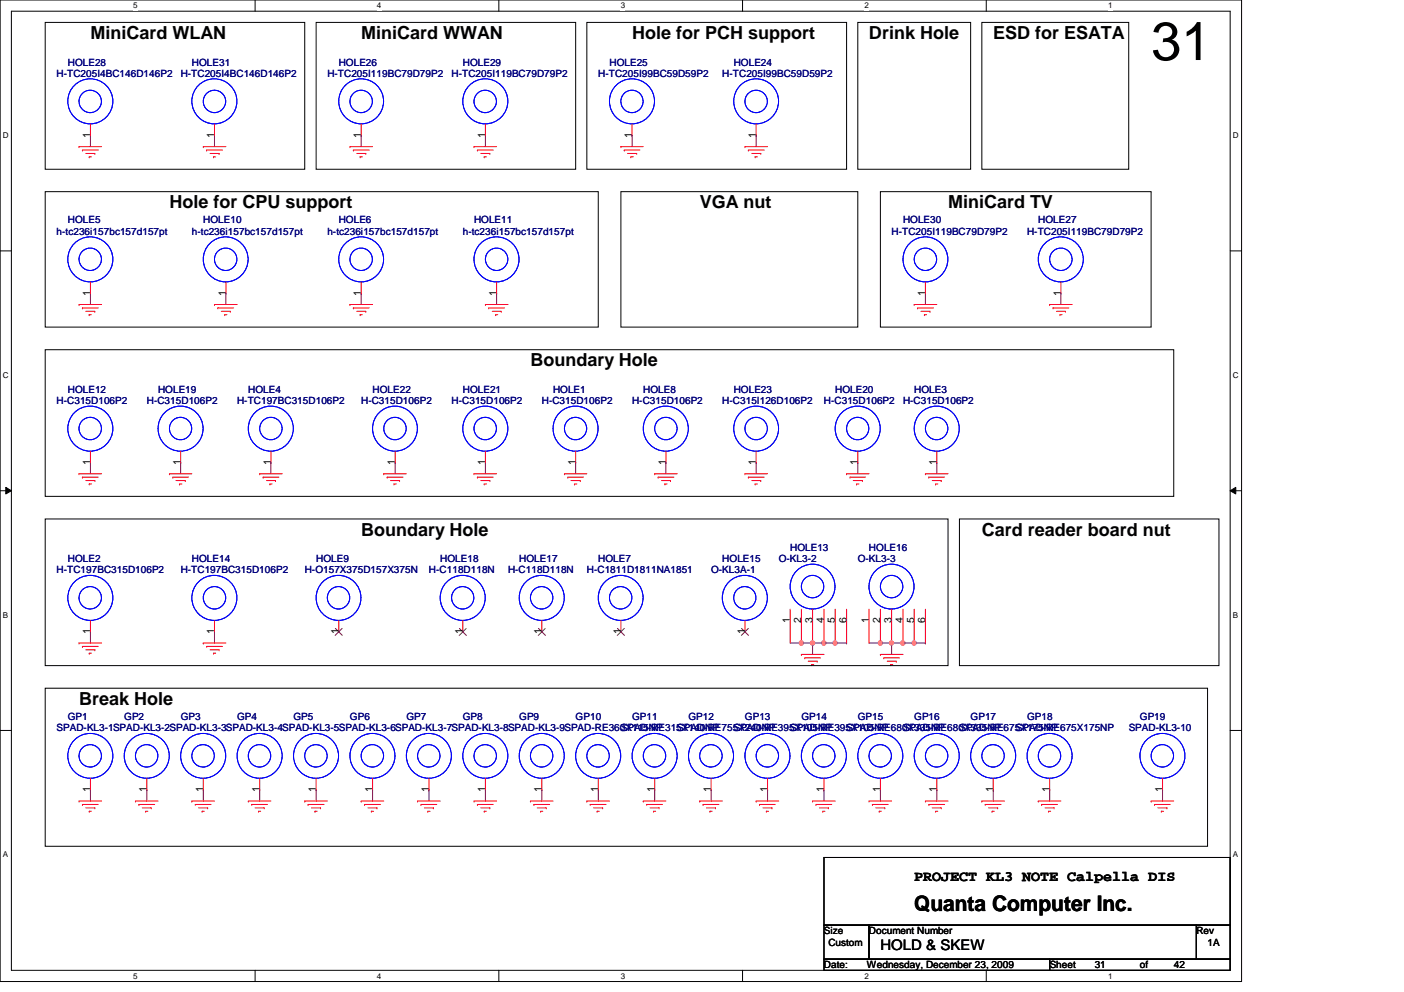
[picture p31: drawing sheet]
<svg xmlns="http://www.w3.org/2000/svg" width="297mm" height="210mm" viewBox="0 0 297 210" stroke-linecap="round" stroke-linejoin="round" font-family="sans-serif">
<defs><g id="words">
<text font-size="11.4" x="243.5" y="12.7">31</text>
<text font-size="4.5" x="193.4" y="192.8">Quanta Computer Inc.</text>
<g font-size="3.8">
<text x="19.1" y="8.3">MiniCard WLAN</text>
<text x="76.4" y="8.3">MiniCard WWAN</text>
<text x="133.7" y="8.3">Hole for PCH support</text>
<text x="183.9" y="8.3">Drink Hole</text>
<text x="210.1" y="8.3">ESD for ESATA</text>
<text x="35.9" y="44.1">Hole for CPU support</text>
<text x="148" y="44.1">VGA nut</text>
<text x="200.6" y="44.1">MiniCard TV</text>
<text x="112.2" y="77.5">Boundary Hole</text>
<text x="76.4" y="113.3">Boundary Hole</text>
<text x="207.7" y="113.3">Card reader board nut</text>
<text x="16.7" y="149.1">Break Hole</text>
</g>
<g font-size="3.1">
<text x="193.4" y="186.4">PROJECT KL3 NOTE Calpella DIS</text>
<text x="186.3" y="201">HOLD &amp; SKEW</text>
</g>
<g font-size="2.2">
<text x="19.1" y="29.1" transform="rotate(-90 19.1 29.1)">1</text>
<text x="45.3" y="29.1" transform="rotate(-90 45.3 29.1)">1</text>
<text x="76.4" y="29.1" transform="rotate(-90 76.4 29.1)">1</text>
<text x="102.7" y="29.1" transform="rotate(-90 102.7 29.1)">1</text>
<text x="133.7" y="29.1" transform="rotate(-90 133.7 29.1)">1</text>
<text x="159.9" y="29.1" transform="rotate(-90 159.9 29.1)">1</text>
<text x="19.1" y="62.6" transform="rotate(-90 19.1 62.6)">1</text>
<text x="47.7" y="62.6" transform="rotate(-90 47.7 62.6)">1</text>
<text x="76.4" y="62.6" transform="rotate(-90 76.4 62.6)">1</text>
<text x="105" y="62.6" transform="rotate(-90 105 62.6)">1</text>
<text x="195.7" y="62.6" transform="rotate(-90 195.7 62.6)">1</text>
<text x="224.4" y="62.6" transform="rotate(-90 224.4 62.6)">1</text>
<text x="19.1" y="98.4" transform="rotate(-90 19.1 98.4)">1</text>
<text x="38.2" y="98.4" transform="rotate(-90 38.2 98.4)">1</text>
<text x="57.3" y="98.4" transform="rotate(-90 57.3 98.4)">1</text>
<text x="83.6" y="98.4" transform="rotate(-90 83.6 98.4)">1</text>
<text x="102.7" y="98.4" transform="rotate(-90 102.7 98.4)">1</text>
<text x="121.7" y="98.4" transform="rotate(-90 121.7 98.4)">1</text>
<text x="140.8" y="98.4" transform="rotate(-90 140.8 98.4)">1</text>
<text x="159.9" y="98.4" transform="rotate(-90 159.9 98.4)">1</text>
<text x="181.4" y="98.4" transform="rotate(-90 181.4 98.4)">1</text>
<text x="198.2" y="98.4" transform="rotate(-90 198.2 98.4)">1</text>
<text x="167.1" y="131.8" transform="rotate(-90 167.1 131.8)">1</text>
<text x="169.5" y="131.8" transform="rotate(-90 169.5 131.8)">2</text>
<text x="171.9" y="131.8" transform="rotate(-90 171.9 131.8)">3</text>
<text x="174.3" y="131.8" transform="rotate(-90 174.3 131.8)">4</text>
<text x="176.7" y="131.8" transform="rotate(-90 176.7 131.8)">5</text>
<text x="179.1" y="131.8" transform="rotate(-90 179.1 131.8)">6</text>
<text x="183.8" y="131.8" transform="rotate(-90 183.8 131.8)">1</text>
<text x="186.2" y="131.8" transform="rotate(-90 186.2 131.8)">2</text>
<text x="188.6" y="131.8" transform="rotate(-90 188.6 131.8)">3</text>
<text x="191" y="131.8" transform="rotate(-90 191 131.8)">4</text>
<text x="193.4" y="131.8" transform="rotate(-90 193.4 131.8)">5</text>
<text x="195.7" y="131.8" transform="rotate(-90 195.7 131.8)">6</text>
<text x="19.1" y="134.2" transform="rotate(-90 19.1 134.2)">1</text>
<text x="45.3" y="134.2" transform="rotate(-90 45.3 134.2)">1</text>
<text x="71.6" y="134.2" transform="rotate(-90 71.6 134.2)">1</text>
<text x="97.9" y="134.2" transform="rotate(-90 97.9 134.2)">1</text>
<text x="114.6" y="134.2" transform="rotate(-90 114.6 134.2)">1</text>
<text x="131.3" y="134.2" transform="rotate(-90 131.3 134.2)">1</text>
<text x="157.6" y="134.2" transform="rotate(-90 157.6 134.2)">1</text>
<text x="19.1" y="167.6" transform="rotate(-90 19.1 167.6)">1</text>
<text x="31" y="167.6" transform="rotate(-90 31 167.6)">1</text>
<text x="43" y="167.6" transform="rotate(-90 43 167.6)">1</text>
<text x="54.9" y="167.6" transform="rotate(-90 54.9 167.6)">1</text>
<text x="66.8" y="167.6" transform="rotate(-90 66.8 167.6)">1</text>
<text x="78.8" y="167.6" transform="rotate(-90 78.8 167.6)">1</text>
<text x="90.7" y="167.6" transform="rotate(-90 90.7 167.6)">1</text>
<text x="102.7" y="167.6" transform="rotate(-90 102.7 167.6)">1</text>
<text x="114.6" y="167.6" transform="rotate(-90 114.6 167.6)">1</text>
<text x="126.5" y="167.6" transform="rotate(-90 126.5 167.6)">1</text>
<text x="138.5" y="167.6" transform="rotate(-90 138.5 167.6)">1</text>
<text x="150.4" y="167.6" transform="rotate(-90 150.4 167.6)">1</text>
<text x="162.3" y="167.6" transform="rotate(-90 162.3 167.6)">1</text>
<text x="174.3" y="167.6" transform="rotate(-90 174.3 167.6)">1</text>
<text x="186.2" y="167.6" transform="rotate(-90 186.2 167.6)">1</text>
<text x="198.2" y="167.6" transform="rotate(-90 198.2 167.6)">1</text>
<text x="210.1" y="167.6" transform="rotate(-90 210.1 167.6)">1</text>
<text x="222" y="167.6" transform="rotate(-90 222 167.6)">1</text>
<text x="245.9" y="167.6" transform="rotate(-90 245.9 167.6)">1</text>
</g>
<g font-size="2.1" fill="#000080">
<text x="12" y="16.3">H-TC205I4BC146D146P2</text>
<text x="14.3" y="13.9">HOLE28</text>
<text x="38.2" y="16.3">H-TC205I4BC146D146P2</text>
<text x="40.6" y="13.9">HOLE31</text>
<text x="69.3" y="16.3">H-TC205I119BC79D79P2</text>
<text x="71.7" y="13.9">HOLE26</text>
<text x="95.5" y="16.3">H-TC205I119BC79D79P2</text>
<text x="97.9" y="13.9">HOLE29</text>
<text x="126.6" y="16.3">H-TC205I99BC59D59P2</text>
<text x="128.9" y="13.9">HOLE25</text>
<text x="152.8" y="16.3">H-TC205I99BC59D59P2</text>
<text x="155.2" y="13.9">HOLE24</text>
<text x="14.3" y="47.3">HOLE5</text>
<text x="43" y="47.3">HOLE10</text>
<text x="71.7" y="47.3">HOLE6</text>
<text x="100.3" y="47.3">HOLE11</text>
<text x="191" y="47.3">HOLE30</text>
<text x="219.7" y="47.3">HOLE27</text>
<text x="12" y="49.7">h-tc236i157bc157d157pt</text>
<text x="40.6" y="49.7">h-tc236i157bc157d157pt</text>
<text x="69.3" y="49.7">h-tc236i157bc157d157pt</text>
<text x="97.9" y="49.7">h-tc236i157bc157d157pt</text>
<text x="188.6" y="49.7">H-TC205I119BC79D79P2</text>
<text x="217.3" y="49.7">H-TC205I119BC79D79P2</text>
<text x="14.3" y="83.1">HOLE12</text>
<text x="33.4" y="83.1">HOLE19</text>
<text x="52.5" y="83.1">HOLE4</text>
<text x="78.8" y="83.1">HOLE22</text>
<text x="97.9" y="83.1">HOLE21</text>
<text x="117" y="83.1">HOLE1</text>
<text x="136.1" y="83.1">HOLE8</text>
<text x="155.2" y="83.1">HOLE23</text>
<text x="176.7" y="83.1">HOLE20</text>
<text x="193.4" y="83.1">HOLE3</text>
<text x="12" y="85.5">H-C315D106P2</text>
<text x="31.1" y="85.5">H-C315D106P2</text>
<text x="50.2" y="85.5">H-TC197BC315D106P2</text>
<text x="76.4" y="85.5">H-C315D106P2</text>
<text x="95.5" y="85.5">H-C315D106P2</text>
<text x="114.6" y="85.5">H-C315D106P2</text>
<text x="133.7" y="85.5">H-C315D106P2</text>
<text x="152.8" y="85.5">H-C315I126D106P2</text>
<text x="174.3" y="85.5">H-C315D106P2</text>
<text x="191" y="85.5">H-C315D106P2</text>
<text x="14.3" y="118.9">HOLE2</text>
<text x="40.6" y="118.9">HOLE14</text>
<text x="66.9" y="118.9">HOLE9</text>
<text x="93.1" y="118.9">HOLE18</text>
<text x="109.9" y="118.9">HOLE17</text>
<text x="126.6" y="118.9">HOLE7</text>
<text x="152.8" y="118.9">HOLE15</text>
<text x="164.8" y="118.9">O-KL3-2</text>
<text x="167.2" y="116.5">HOLE13</text>
<text x="181.5" y="118.9">O-KL3-3</text>
<text x="183.9" y="116.5">HOLE16</text>
<text x="12" y="121.3">H-TC197BC315D106P2</text>
<text x="38.2" y="121.3">H-TC197BC315D106P2</text>
<text x="64.5" y="121.3">H-O157X375D157X375N</text>
<text x="90.8" y="121.3">H-C118D118N</text>
<text x="107.5" y="121.3">H-C118D118N</text>
<text x="124.2" y="121.3">H-C1811D1811NA1851</text>
<text x="150.4" y="121.3">O-KL3A-1</text>
<text x="12" y="154.7">SPAD-KL3-1SPAD-KL3-2SPAD-KL3-3SPAD-KL3-4SPAD-KL3-5SPAD-KL3-6SPAD-KL3-7SPAD-KL3-8SPAD-KL3-9SPAD-RE360X115NP</text>
<text x="14.3" y="152.4">GP1</text>
<text x="26.3" y="152.4">GP2</text>
<text x="38.2" y="152.4">GP3</text>
<text x="50.2" y="152.4">GP4</text>
<text x="62.1" y="152.4">GP5</text>
<text x="74" y="152.4">GP6</text>
<text x="86" y="152.4">GP7</text>
<text x="97.9" y="152.4">GP8</text>
<text x="109.9" y="152.4">GP9</text>
<text x="121.8" y="152.4">GP10</text>
<text x="131.4" y="154.7">SPAD-RE315X140NP</text>
<text x="133.7" y="152.4">GP11</text>
<text x="143.3" y="154.7">SPAD-RE755X240NP</text>
<text x="145.7" y="152.4">GP12</text>
<text x="155.2" y="154.7">SPAD-RE395X105NP</text>
<text x="157.6" y="152.4">GP13</text>
<text x="167.2" y="154.7">SPAD-RE395X105NP</text>
<text x="169.5" y="152.4">GP14</text>
<text x="179.1" y="154.7">SPAD-RE680X335NP</text>
<text x="181.5" y="152.4">GP15</text>
<text x="191" y="154.7">SPAD-RE680X335NP</text>
<text x="193.4" y="152.4">GP16</text>
<text x="203" y="154.7">SPAD-RE675X175NP</text>
<text x="205.4" y="152.4">GP17</text>
<text x="214.9" y="154.7">SPAD-RE675X175NP</text>
<text x="217.3" y="152.4">GP18</text>
<text x="238.8" y="154.7">SPAD-KL3-10</text>
<text x="241.2" y="152.4">GP19</text>
</g>
<g font-size="2.1">
<text x="174.3" y="197.7">Size</text>
<text x="183.9" y="197.7">Document Number</text>
<text x="253.1" y="197.7">Rev</text>
<text x="175.3" y="200.1">Custom</text>
<text x="255.5" y="200.1">1A</text>
<text x="174.3" y="204.9">Date:</text>
<text x="183.4" y="204.9">Wednesday, December 23, 2009</text>
<text x="222.1" y="204.9">Sheet</text>
<text x="231.6" y="204.9">31</text>
<text x="241.2" y="204.9">of</text>
<text x="248.3" y="204.9">42</text>
</g>
<g font-size="1.7">
<text x="28.2" y="1.8">5</text>
<text x="79.8" y="1.8">4</text>
<text x="131.3" y="1.8">3</text>
<text x="182.9" y="1.8">2</text>
<text x="234.4" y="1.8">1</text>
<text x=".6" y="29.3">D</text>
<text x="260.9" y="29.3">D</text>
<text x=".6" y="80">C</text>
<text x="260.9" y="80">C</text>
<text x=".6" y="130.7">B</text>
<text x="260.9" y="130.7">B</text>
<text x=".6" y="181.4">A</text>
<text x="260.9" y="181.4">A</text>
<text x="28.2" y="207.1">5</text>
<text x="79.8" y="207.1">4</text>
<text x="131.3" y="207.1">3</text>
<text x="182.9" y="207.1">2</text>
<text x="234.4" y="207.1">1</text>
</g>
</g></defs>
<path d="M0 0h262.7v207.7h-262.7zM2.4 2.4h257.9v202.9h-257.9z" fill="none" stroke="#000" stroke-width=".21"/>
<g fill="#fff">
<path d="M28.2 .3h.9v1.9h-.9z"/>
<path d="M28.2 205.6h.9v1.9h-.9z"/>
</g>
<path d="M54 0v2.4M54 205.3v2.4" fill="none" stroke="#000" stroke-width=".21"/>
<g fill="#fff">
<path d="M79.8 .3h.9v1.9h-.9z"/>
<path d="M79.8 205.6h.9v1.9h-.9z"/>
</g>
<path d="M105.5 0v2.4M105.5 205.3v2.4" fill="none" stroke="#000" stroke-width=".21"/>
<g fill="#fff">
<path d="M131.3 .3h.9v1.9h-.9z"/>
<path d="M131.3 205.6h.9v1.9h-.9z"/>
</g>
<path d="M157.1 0v2.4M157.1 205.3v2.4" fill="none" stroke="#000" stroke-width=".21"/>
<g fill="#fff">
<path d="M182.9 .3h.9v1.9h-.9z"/>
<path d="M182.9 205.6h.9v1.9h-.9z"/>
</g>
<path d="M208.7 0v2.4M208.7 205.3v2.4" fill="none" stroke="#000" stroke-width=".21"/>
<g fill="#fff">
<path d="M234.4 .3h1v1.9h-1z"/>
<path d="M234.4 205.6h1v1.9h-1z"/>
<path d="M.6 27.7h1.3v1.9h-1.3z"/>
<path d="M260.9 27.7h1.2v1.9h-1.2z"/>
<path d="M.6 78.4h1.3v1.9h-1.3z"/>
<path d="M260.9 78.4h1.2v1.9h-1.2z"/>
</g>
<path d="M0 53.1h2.4M260.3 53.1h2.3" fill="none" stroke="#000" stroke-width=".21"/>
<g fill="#fff">
<path d="M.6 129.2h1.2v1.9h-1.2z"/>
<path d="M260.9 129.2h1.1v1.9h-1.1z"/>
</g>
<path d="M0 103.8h2.4M1.2 103.1l1.2 .7-1.2 .7zM260.3 103.8l1.1-.7v1.4zM260.3 103.8h2.3" fill="none" stroke="#000" stroke-width=".21"/>
<path d="M1.2 103.1l1.2 .7-1.2 .7zM260.3 103.8l1.1-.7v1.4z" fill="#000"/>
<g fill="#fff">
<path d="M.6 179.9h1.2v1.9h-1.2z"/>
<path d="M260.9 179.9h1.1v1.9h-1.1z"/>
</g>
<path d="M0 154.6h2.4M260.3 154.6h2.3" fill="none" stroke="#000" stroke-width=".21"/>
<g fill="none" stroke="#800040" stroke-width=".21">
<path d="M19.1 28.6h.1M19.1 28.6v2.4M45.4 28.6h.1M45.4 28.6v2.4M102.7 28.6h.1M102.7 28.6v2.4M133.7 28.6h.1M133.7 28.6v2.4M160 28.6h.1M160 28.6v2.4M19.1 62.1h.1M19.1 62.1v2.3"/>
<path d="M47.8 62.1h.1M47.8 62.1v2.3M76.4 62.1h.1M76.4 62.1v2.3M105.1 62.1h.1M105.1 62.1v2.3M19.1 97.9h.1M19.1 97.9v2.3M38.2 97.9h.1M38.2 97.9v2.3M57.3 97.9h.1M57.3 97.9v2.3"/>
<path d="M83.6 97.9h.1M83.6 97.9v2.3M102.7 97.9h.1M102.7 97.9v2.3M121.8 97.9h.1M121.8 97.9v2.3M140.9 97.9h.1M140.9 97.9v2.3M160 97.9h.1M160 97.9v2.3M181.5 97.9h.1M181.5 97.9v2.3"/>
<path d="M198.2 97.9h.1M198.2 97.9v2.3M19.1 133.7h.1M19.1 133.7v2.4M45.4 133.7h.1M45.4 133.7v2.4M167.2 136.1h2.3M169.5 136.1h.1"/>
</g>
<circle cx="169.5" cy="136.1" r=".46" fill="#f0f"/>
<circle cx="169.5" cy="136.1" r=".46" fill="none" stroke="#f0f" stroke-width=".21"/>
<path d="M171.9 136.1h2.4M174.3 136.1h.1" fill="none" stroke="#800040" stroke-width=".21"/>
<circle cx="174.3" cy="136.1" r=".46" fill="#f0f"/>
<circle cx="174.3" cy="136.1" r=".46" fill="none" stroke="#f0f" stroke-width=".21"/>
<path d="M174.3 136.1h4.8M176.7 136.1h.1M179.1 136.1h.1" fill="none" stroke="#800040" stroke-width=".21"/>
<circle cx="176.7" cy="136.1" r=".46" fill="#f0f"/>
<circle cx="176.7" cy="136.1" r=".46" fill="none" stroke="#f0f" stroke-width=".21"/>
<path d="M169.5 136.1h2.4M171.9 136.1h.1" fill="none" stroke="#800040" stroke-width=".21"/>
<circle cx="171.9" cy="136.1" r=".47" fill="#f0f"/>
<circle cx="171.9" cy="136.1" r=".47" fill="none" stroke="#f0f" stroke-width=".21"/>
<path d="M171.9 136.1h.1M171.9 136.1v2.4M183.9 136.1h2.4M186.3 136.1h.1" fill="none" stroke="#800040" stroke-width=".21"/>
<circle cx="186.2" cy="136.1" r=".46" fill="#f0f"/>
<circle cx="186.2" cy="136.1" r=".46" fill="none" stroke="#f0f" stroke-width=".21"/>
<path d="M188.6 136.1h2.4M191 136.1h.1" fill="none" stroke="#800040" stroke-width=".21"/>
<circle cx="191" cy="136.1" r=".47" fill="#f0f"/>
<circle cx="191" cy="136.1" r=".47" fill="none" stroke="#f0f" stroke-width=".21"/>
<path d="M191 136.1h4.8M193.4 136.1h.1M195.8 136.1h.1" fill="none" stroke="#800040" stroke-width=".21"/>
<circle cx="193.4" cy="136.1" r=".46" fill="#f0f"/>
<circle cx="193.4" cy="136.1" r=".46" fill="none" stroke="#f0f" stroke-width=".21"/>
<path d="M186.3 136.1h2.3M188.6 136.1h.1" fill="none" stroke="#800040" stroke-width=".21"/>
<circle cx="188.6" cy="136.1" r=".46" fill="#f0f"/>
<circle cx="188.6" cy="136.1" r=".46" fill="none" stroke="#f0f" stroke-width=".21"/>
<g fill="none" stroke="#800040" stroke-width=".21">
<path d="M76.4 28.6h.1M76.4 28.6v2.4M195.8 62.1h.1M195.8 62.1v2.3M224.4 62.1h.1M224.4 62.1v2.3M188.6 136.1h.1M188.6 136.1v2.4M19.1 167.1h.1M19.1 167.1v2.4M31.1 167.1h.1M31.1 167.1v2.4"/>
<path d="M43 167.1h.1M43 167.1v2.4M54.9 167.1h.1M54.9 167.1v2.4M66.9 167.1h.1M66.9 167.1v2.4M78.8 167.1h.1M78.8 167.1v2.4M90.8 167.1h.1M90.8 167.1v2.4M102.7 167.1h.1M102.7 167.1v2.4"/>
<path d="M114.6 167.1h.1M114.6 167.1v2.4M126.6 167.1h.1M126.6 167.1v2.4M138.5 167.1h.1M138.5 167.1v2.4M150.4 167.1h.1M150.4 167.1v2.4M162.4 167.1h.1M162.4 167.1v2.4M174.3 167.1h.1M174.3 167.1v2.4"/>
<path d="M186.3 167.1h.1M186.3 167.1v2.4M198.2 167.1h.1M198.2 167.1v2.4M210.1 167.1h.1M210.1 167.1v2.4M222.1 167.1h.1M222.1 167.1v2.4M246 167.1h.1M246 167.1v2.4"/>
</g>
<g fill="none" stroke="#f00" stroke-width=".21">
<path d="M16.7 31h.1M16.7 31h4.8M17.4 31.7h.1M17.4 31.7h3.4M18.2 32.5h1.9M18.9 33.2h.1M18.9 33.2h.4M19.1 26.2v2.4M20.1 32.5h.1M43 31h.1M43 31h4.8M43.7 31.7h.1"/>
<path d="M43.7 31.7h3.4M44.4 32.5h2M45.2 33.2h.1M45.2 33.2h.4M45.4 26.2v2.4M46.4 32.5h.1M74 31h.1M74 31h4.8M74.8 31.7h.1M74.8 31.7h3.3M75.5 32.5h1.9M76.2 33.2h.1"/>
<path d="M76.2 33.2h.5M76.4 26.2v2.4M77.4 32.5h.1M100.3 31h.1M100.3 31h4.8M101 31.7h.1M101 31.7h3.3M101.7 32.5h1.9M102.4 33.2h.1M102.4 33.2h.5M102.7 26.2v2.4M103.6 32.5h.1"/>
<path d="M131.4 31h.1M131.4 31h4.7M132.1 31.7h.1M132.1 31.7h3.3M132.8 32.5h1.9M133.5 33.2h.1M133.5 33.2h.5M133.7 26.2v2.4M134.7 32.5h.1M157.6 31h.1M157.6 31h4.8M158.3 31.7h.1"/>
<path d="M158.3 31.7h3.4M159 32.5h1.9M159.8 33.2h.1M159.8 33.2h.4M160 26.2v2.4M160.9 32.5h.1M19.1 59.7v2.4M47.8 59.7v2.4M76.4 59.7v2.4M105.1 59.7v2.4M195.8 59.7v2.4M224.4 59.7v2.4"/>
<path d="M16.7 64.4h.1M16.7 64.4h4.8M17.4 65.2h.1M17.4 65.2h3.4M18.2 65.9h1.9M18.9 66.6h.1M18.9 66.6h.4M20.1 65.9h.1M45.4 64.4h.1M45.4 64.4h4.8M46.1 65.2h.1M46.1 65.2h3.3"/>
<path d="M46.8 65.9h1.9M47.5 66.6h.1M47.5 66.6h.5M48.7 65.9h.1M74 64.4h.1M74 64.4h4.8M74.8 65.2h.1M74.8 65.2h3.3M75.5 65.9h1.9M76.2 66.6h.1M76.2 66.6h.5M77.4 65.9h.1"/>
<path d="M102.7 64.4h.1M102.7 64.4h4.8M103.4 65.2h.1M103.4 65.2h3.4M104.1 65.9h1.9M104.9 66.6h.1M104.9 66.6h.4M106 65.9h.1M193.4 64.4h.1M193.4 64.4h4.8M194.1 65.2h.1M194.1 65.2h3.4"/>
<path d="M194.9 65.9h1.9M195.6 66.6h.1M195.6 66.6h.4M196.8 65.9h.1M222.1 64.4h.1M222.1 64.4h4.8M222.8 65.2h.1M222.8 65.2h3.3M223.5 65.9h1.9M224.2 66.6h.1M224.2 66.6h.5M225.4 65.9h.1"/>
<path d="M19.1 95.5v2.4M38.2 95.5v2.4M57.3 95.5v2.4M83.6 95.5v2.4M102.7 95.5v2.4M121.8 95.5v2.4M140.9 95.5v2.4M160 95.5v2.4M181.5 95.5v2.4M198.2 95.5v2.4M16.7 100.2h.1M16.7 100.2h4.8"/>
<path d="M17.4 101h.1M17.4 101h3.4M18.2 101.7h1.9M18.9 102.4h.1M18.9 102.4h.4M20.1 101.7h.1M35.9 100.2h.1M35.9 100.2h4.7M36.6 101h.1M36.6 101h3.3M37.3 101.7h1.9M38 102.4h.1"/>
<path d="M38 102.4h.5M39.2 101.7h.1M54.9 100.2h.1M54.9 100.2h4.8M55.7 101h.1M55.7 101h3.3M56.4 101.7h1.9M57.1 102.4h.1M57.1 102.4h.5M58.3 101.7h.1M81.2 100.2h.1M81.2 100.2h4.8"/>
<path d="M81.9 101h.1M81.9 101h3.4M82.6 101.7h1.9M83.4 102.4h.1M83.4 102.4h.4M84.5 101.7h.1M100.3 100.2h.1M100.3 100.2h4.8M101 101h.1M101 101h3.3M101.7 101.7h1.9M102.4 102.4h.1"/>
<path d="M102.4 102.4h.5M103.6 101.7h.1M119.4 100.2h.1M119.4 100.2h4.8M120.1 101h.1M120.1 101h3.3M120.8 101.7h2M121.5 102.4h.1M121.5 102.4h.5M122.8 101.7h.1M138.5 100.2h.1M138.5 100.2h4.8"/>
<path d="M139.2 101h.1M139.2 101h3.4M140 101.7h1.9M140.7 102.4h.1M140.7 102.4h.4M141.9 101.7h.1M157.6 100.2h.1M157.6 100.2h4.8M158.3 101h.1M158.3 101h3.4M159 101.7h1.9M159.8 102.4h.1"/>
<path d="M159.8 102.4h.4M160.9 101.7h.1M179.1 100.2h.1M179.1 100.2h4.8M179.8 101h.1M179.8 101h3.3M180.5 101.7h2M181.2 102.4h.1M181.2 102.4h.5M182.5 101.7h.1M195.8 100.2h.1M195.8 100.2h4.8"/>
<path d="M196.5 101h.1M196.5 101h3.4M197.2 101.7h1.9M197.9 102.4h.1M197.9 102.4h.5M199.1 101.7h.1M16.7 136.1h.1M16.7 136.1h4.8M17.4 136.8h.1M17.4 136.8h3.4M18.2 137.5h1.9M18.9 138.2h.1"/>
<path d="M18.9 138.2h.4M19.1 131.3v2.4M20.1 137.5h.1M43 136.1h.1M43 136.1h4.8M43.7 136.8h.1M43.7 136.8h3.4M44.4 137.5h2M45.2 138.2h.1M45.2 138.2h.4M45.4 131.3v2.4M46.4 137.5h.1"/>
<path d="M71.7 131.3v2.4M97.9 131.3v2.4M114.6 131.3v2.4M131.4 131.3v2.4M157.6 131.3v2.4M167.2 128.9v7.2M169.5 138.5h.1M169.5 138.5h4.8M169.5 128.9v7.2M170.3 139.2h.1M170.3 139.2h3.3M171 139.9h1.9"/>
<path d="M171.9 128.9v7.2M172.9 139.9h.1M174.3 128.9v7.2M176.7 128.9v7.2M179.1 128.9v7.2M183.9 128.9v7.2M186.3 138.5h.1M186.3 138.5h4.7M186.3 128.9v7.2M187 139.2h.1M187 139.2h3.3M187.7 139.9h1.9"/>
<path d="M188.6 128.9v7.2M189.6 139.9h.1M191 128.9v7.2M193.4 128.9v7.2M195.8 128.9v7.2M171.7 140.6h.1M171.7 140.6h.5M188.4 140.6h.1M188.4 140.6h.5M16.7 169.5h.1M16.7 169.5h4.8M17.4 170.2h.1"/>
<path d="M17.4 170.2h3.4M18.2 170.9h1.9M18.9 171.7h.1M18.9 171.7h.4M19.1 164.7v2.4M20.1 170.9h.1M28.7 169.5h.1M28.7 169.5h4.7M29.4 170.2h.1M29.4 170.2h3.3M30.1 170.9h1.9M30.8 171.7h.1"/>
<path d="M30.8 171.7h.5M31.1 164.7v2.4M32 170.9h.1M40.6 169.5h.1M40.6 169.5h4.8M41.3 170.2h.1M41.3 170.2h3.4M42 170.9h1.9M42.8 171.7h.1M42.8 171.7h.4M43 164.7v2.4M43.9 170.9h.1"/>
<path d="M52.5 169.5h.1M52.5 169.5h4.8M53.3 170.2h.1M53.3 170.2h3.3M54 170.9h1.9M54.7 171.7h.1M54.7 171.7h.5M54.9 164.7v2.4M55.9 170.9h.1M64.5 169.5h.1M64.5 169.5h4.8M65.2 170.2h.1"/>
<path d="M65.2 170.2h3.3M65.9 170.9h1.9M66.6 171.7h.1M66.6 171.7h.5M66.9 164.7v2.4M67.8 170.9h.1M76.4 169.5h.1M76.4 169.5h4.8M77.1 170.2h.1M77.1 170.2h3.4M77.8 170.9h2M78.6 171.7h.1"/>
<path d="M78.6 171.7h.4M78.8 164.7v2.4M79.8 170.9h.1M88.3 169.5h.1M88.3 169.5h4.8M89.1 170.2h.1M89.1 170.2h3.3M89.8 170.9h1.9M90.5 171.7h.1M90.5 171.7h.5M90.8 164.7v2.4M91.7 170.9h.1"/>
<path d="M100.3 169.5h.1M100.3 169.5h4.8M101 170.2h.1M101 170.2h3.3M101.7 170.9h1.9M102.4 171.7h.1M102.4 171.7h.5M102.7 164.7v2.4M103.6 170.9h.1M112.2 169.5h.1M112.2 169.5h4.8M112.9 170.2h.1"/>
<path d="M112.9 170.2h3.4M113.7 170.9h1.9M114.4 171.7h.1M114.4 171.7h.4M114.6 164.7v2.4M115.6 170.9h.1M124.2 169.5h.1M124.2 169.5h4.7M124.9 170.2h.1M124.9 170.2h3.3M125.6 170.9h1.9M126.3 171.7h.1"/>
<path d="M126.3 171.7h.5M126.6 164.7v2.4M127.5 170.9h.1M136.1 169.5h.1M136.1 169.5h4.8M136.8 170.2h.1M136.8 170.2h3.4M137.5 170.9h1.9M138.3 171.7h.1M138.3 171.7h.4M138.5 164.7v2.4M139.4 170.9h.1"/>
<path d="M148 169.5h.1M148 169.5h4.8M148.8 170.2h.1M148.8 170.2h3.3M149.5 170.9h1.9M150.2 171.7h.1M150.2 171.7h.5M150.4 164.7v2.4M151.4 170.9h.1M160 169.5h.1M160 169.5h4.8M160.7 170.2h.1"/>
<path d="M160.7 170.2h3.3M161.4 170.9h1.9M162.1 171.7h.1M162.1 171.7h.5M162.4 164.7v2.4M163.3 170.9h.1M171.9 169.5h.1M171.9 169.5h4.8M172.6 170.2h.1M172.6 170.2h3.4M173.4 170.9h1.9M174.1 171.7h.1"/>
<path d="M174.1 171.7h.4M174.3 164.7v2.4M175.3 170.9h.1M183.9 169.5h.1M183.9 169.5h4.7M184.6 170.2h.1M184.6 170.2h3.3M185.3 170.9h1.9M186 171.7h.1M186 171.7h.5M186.3 164.7v2.4M187.2 170.9h.1"/>
<path d="M195.8 169.5h.1M195.8 169.5h4.8M196.5 170.2h.1M196.5 170.2h3.4M197.2 170.9h1.9M197.9 171.7h.1M197.9 171.7h.5M198.2 164.7v2.4M199.1 170.9h.1M207.7 169.5h.1M207.7 169.5h4.8M208.4 170.2h.1"/>
<path d="M208.4 170.2h3.4M209.2 170.9h1.9M209.9 171.7h.1M209.9 171.7h.5M210.1 164.7v2.4M211.1 170.9h.1M219.7 169.5h.1M219.7 169.5h4.7M220.4 170.2h.1M220.4 170.2h3.3M221.1 170.9h1.9M221.8 171.7h.1"/>
<path d="M221.8 171.7h.5M222.1 164.7v2.4M223 170.9h.1M243.5 169.5h.1M243.5 169.5h4.8M244.3 170.2h.1M244.3 170.2h3.3M245 170.9h1.9M245.7 171.7h.1M245.7 171.7h.5M246 164.7v2.4M246.9 170.9h.1"/>
</g>
<g fill="none" stroke="#000" stroke-width=".21">
<path d="M9.6 4.7h54.9v31.1h-54.9zM66.9 4.7h54.9v31.1h-54.9zM124.2 4.7h54.9v31.1h-54.9zM181.5 4.7h23.9v31.1h-23.9zM207.7 4.7h31.1v31.1h-31.1zM9.6 40.6h117v28.6h-117zM131.4 40.6h50.1v28.6h-50.1zM186.3 40.6h57.2v28.6h-57.2zM9.6 74h238.7v31h-238.7zM9.6 109.8h191v31h-191zM203 109.8h54.9v31h-54.9zM9.6 145.6h245.9v33.5h-245.9z"/>
<path d="M174.3 181.4h86v14.3h-86zM174.3 195.7h9.6v7.2h-9.6zM183.9 195.7h69.2v7.2h-69.2zM253.1 195.7h7.2v7.2h-7.2zM174.3 202.9h47.8v2.4h-47.8zM222.1 202.9h38.2v2.4h-38.2z"/>
</g>
<g fill="none" stroke="#00f" stroke-width=".21">
<circle cx="19.1" cy="21.5" r="2.37"/>
<circle cx="19.1" cy="21.4" r="4.8"/>
<circle cx="45.4" cy="21.4" r="4.8"/>
<circle cx="45.4" cy="21.5" r="2.37"/>
<circle cx="76.4" cy="21.4" r="4.8"/>
<circle cx="76.4" cy="21.5" r="2.37"/>
<circle cx="102.7" cy="21.5" r="2.37"/>
<circle cx="102.7" cy="21.4" r="4.8"/>
<circle cx="133.7" cy="21.5" r="2.36"/>
<circle cx="133.7" cy="21.4" r="4.8"/>
<circle cx="160" cy="21.4" r="4.8"/>
<circle cx="160" cy="21.5" r="2.37"/>
<circle cx="19.1" cy="54.9" r="2.37"/>
<circle cx="19.1" cy="54.9" r="4.8"/>
<circle cx="47.7" cy="54.9" r="4.8"/>
<circle cx="47.8" cy="54.9" r="2.37"/>
<circle cx="76.4" cy="54.9" r="4.8"/>
<circle cx="76.4" cy="54.9" r="2.37"/>
<circle cx="105" cy="54.9" r="4.8"/>
<circle cx="105.1" cy="54.9" r="2.37"/>
<circle cx="195.8" cy="54.9" r="4.8"/>
<circle cx="195.8" cy="54.9" r="2.37"/>
<circle cx="224.4" cy="54.9" r="4.8"/>
<circle cx="224.5" cy="54.9" r="2.37"/>
<circle cx="19.1" cy="90.7" r="2.37"/>
<circle cx="19.1" cy="90.7" r="4.8"/>
<circle cx="38.2" cy="90.7" r="2.36"/>
<circle cx="38.2" cy="90.7" r="4.8"/>
<circle cx="57.3" cy="90.7" r="4.8"/>
<circle cx="57.3" cy="90.7" r="2.37"/>
<circle cx="83.6" cy="90.7" r="4.8"/>
<circle cx="83.6" cy="90.7" r="2.37"/>
<circle cx="102.7" cy="90.7" r="2.37"/>
<circle cx="102.7" cy="90.7" r="4.8"/>
<circle cx="121.8" cy="90.7" r="2.36"/>
<circle cx="121.8" cy="90.7" r="4.8"/>
<circle cx="140.9" cy="90.7" r="4.8"/>
<circle cx="140.9" cy="90.7" r="2.37"/>
<circle cx="160" cy="90.7" r="4.8"/>
<circle cx="160" cy="90.7" r="2.37"/>
<circle cx="181.4" cy="90.7" r="2.36"/>
<circle cx="181.5" cy="90.7" r="4.8"/>
<circle cx="198.2" cy="90.7" r="2.37"/>
<circle cx="198.2" cy="90.7" r="4.8"/>
<circle cx="19.1" cy="126.5" r="2.37"/>
<circle cx="19.1" cy="126.5" r="4.8"/>
<circle cx="45.4" cy="126.5" r="4.8"/>
<circle cx="45.4" cy="126.5" r="2.37"/>
<circle cx="71.6" cy="126.5" r="4.8"/>
<circle cx="71.6" cy="126.5" r="2.37"/>
<circle cx="97.9" cy="126.5" r="2.36"/>
<circle cx="97.9" cy="126.5" r="4.8"/>
<circle cx="114.6" cy="126.5" r="2.37"/>
<circle cx="114.6" cy="126.5" r="4.8"/>
<circle cx="131.3" cy="126.5" r="4.8"/>
<circle cx="131.3" cy="126.5" r="2.37"/>
<circle cx="157.6" cy="126.5" r="2.36"/>
<circle cx="157.6" cy="126.5" r="4.8"/>
<circle cx="171.9" cy="124.1" r="4.7"/>
<circle cx="171.9" cy="124.1" r="2.37"/>
<circle cx="188.6" cy="124.1" r="4.8"/>
<circle cx="188.6" cy="124.1" r="2.37"/>
<circle cx="19.1" cy="159.9" r="2.37"/>
<circle cx="19.1" cy="159.9" r="4.8"/>
<circle cx="31" cy="159.9" r="2.37"/>
<circle cx="31.1" cy="159.9" r="4.8"/>
<circle cx="43" cy="159.9" r="2.37"/>
<circle cx="43" cy="159.9" r="4.8"/>
<circle cx="54.9" cy="159.9" r="2.37"/>
<circle cx="54.9" cy="159.9" r="4.8"/>
<circle cx="66.8" cy="159.9" r="2.37"/>
<circle cx="66.9" cy="159.9" r="4.8"/>
<circle cx="78.8" cy="159.9" r="2.37"/>
<circle cx="78.8" cy="159.9" r="4.8"/>
<circle cx="90.7" cy="159.9" r="2.37"/>
<circle cx="90.7" cy="159.9" r="4.8"/>
<circle cx="102.7" cy="159.9" r="2.37"/>
<circle cx="102.7" cy="159.9" r="4.8"/>
<circle cx="114.6" cy="159.9" r="2.37"/>
<circle cx="114.6" cy="159.9" r="4.8"/>
<circle cx="126.5" cy="159.9" r="2.37"/>
<circle cx="126.6" cy="159.9" r="4.8"/>
<circle cx="138.5" cy="159.9" r="2.37"/>
<circle cx="138.5" cy="159.9" r="4.8"/>
<circle cx="150.4" cy="159.9" r="2.37"/>
<circle cx="150.4" cy="159.9" r="4.8"/>
<circle cx="162.3" cy="159.9" r="2.37"/>
<circle cx="162.4" cy="159.9" r="4.8"/>
<circle cx="174.3" cy="159.9" r="2.37"/>
<circle cx="174.3" cy="159.9" r="4.8"/>
<circle cx="186.2" cy="159.9" r="2.37"/>
<circle cx="186.2" cy="159.9" r="4.8"/>
<circle cx="198.2" cy="159.9" r="2.37"/>
<circle cx="198.2" cy="159.9" r="4.8"/>
<circle cx="210.1" cy="159.9" r="2.37"/>
<circle cx="210.1" cy="159.9" r="4.8"/>
<circle cx="222" cy="159.9" r="2.37"/>
<circle cx="222.1" cy="159.9" r="4.8"/>
<circle cx="245.9" cy="159.9" r="2.37"/>
<circle cx="245.9" cy="159.9" r="4.8"/>
</g>
<path d="M70.9 133l1.5 1.5M72.4 133l-1.5 1.5M97.2 133l1.5 1.5M98.6 133l-1.4 1.5M113.9 133l1.5 1.5M115.4 133l-1.5 1.5M130.6 133l1.5 1.5M132.1 133l-1.5 1.5M156.9 133l1.5 1.5M158.3 133l-1.5 1.5" fill="none" stroke="#804000" stroke-width=".21"/>
<circle cx="169.5" cy="136.1" r=".46" fill="#f0f"/>
<circle cx="169.5" cy="136.1" r=".46" fill="none" stroke="#f0f" stroke-width=".21"/>
<circle cx="174.3" cy="136.1" r=".46" fill="#f0f"/>
<circle cx="174.3" cy="136.1" r=".46" fill="none" stroke="#f0f" stroke-width=".21"/>
<circle cx="176.7" cy="136.1" r=".46" fill="#f0f"/>
<circle cx="176.7" cy="136.1" r=".46" fill="none" stroke="#f0f" stroke-width=".21"/>
<circle cx="171.9" cy="136.1" r=".47" fill="#f0f"/>
<circle cx="171.9" cy="136.1" r=".47" fill="none" stroke="#f0f" stroke-width=".21"/>
<circle cx="186.2" cy="136.1" r=".46" fill="#f0f"/>
<circle cx="186.2" cy="136.1" r=".46" fill="none" stroke="#f0f" stroke-width=".21"/>
<circle cx="191" cy="136.1" r=".47" fill="#f0f"/>
<circle cx="191" cy="136.1" r=".47" fill="none" stroke="#f0f" stroke-width=".21"/>
<circle cx="193.4" cy="136.1" r=".46" fill="#f0f"/>
<circle cx="193.4" cy="136.1" r=".46" fill="none" stroke="#f0f" stroke-width=".21"/>
<circle cx="188.6" cy="136.1" r=".46" fill="#f0f"/>
<circle cx="188.6" cy="136.1" r=".46" fill="none" stroke="#f0f" stroke-width=".21"/>
<use href="#words"/>
</svg>
